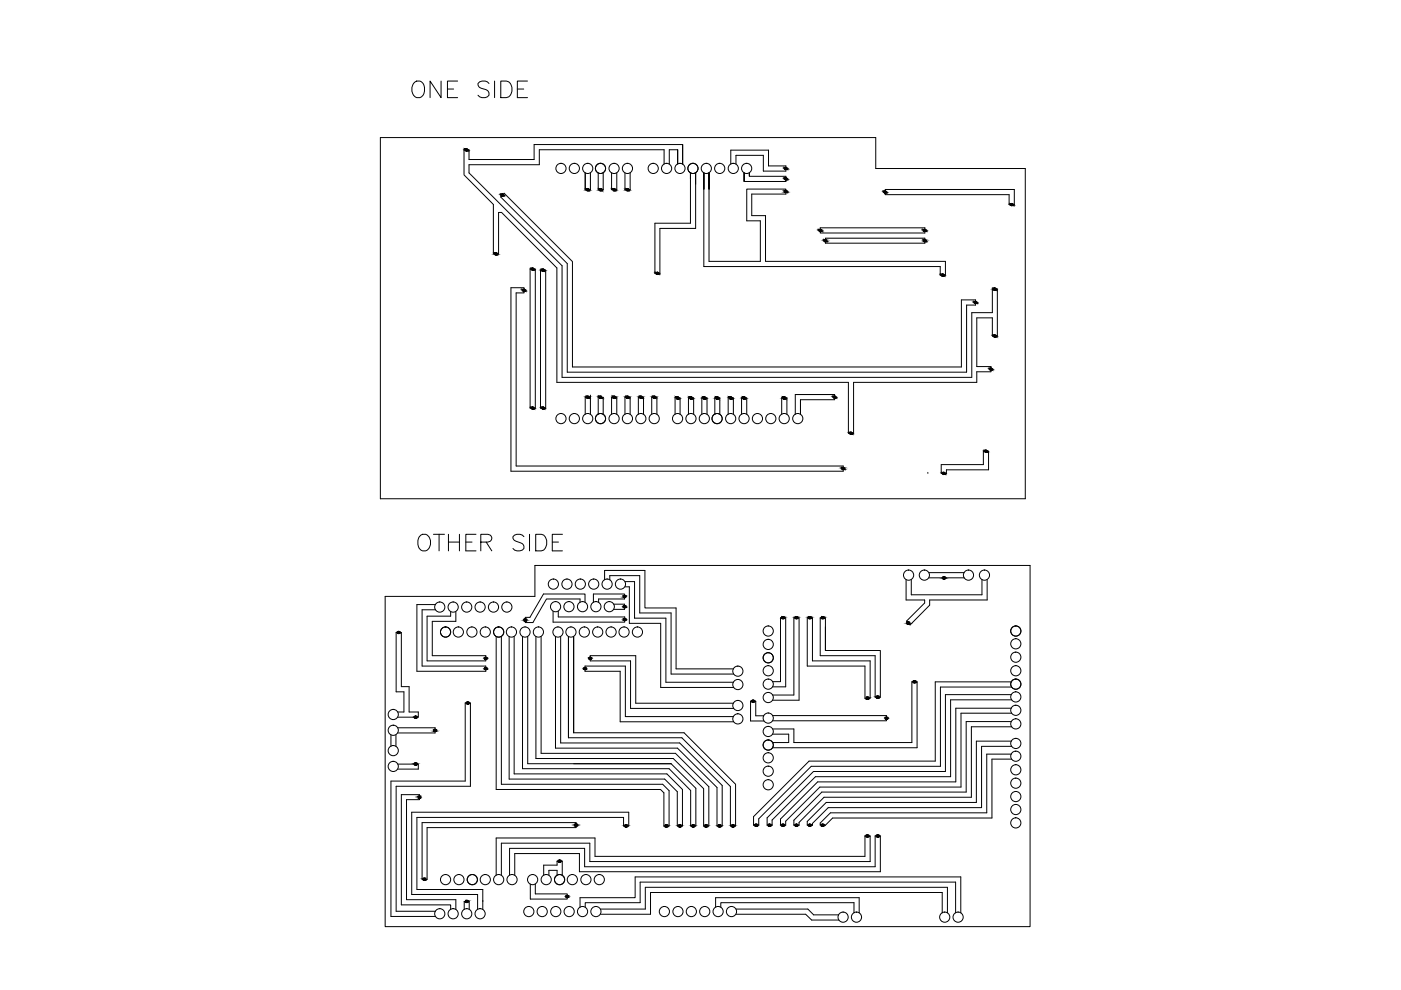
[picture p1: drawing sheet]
<svg xmlns="http://www.w3.org/2000/svg" width="297mm" height="210mm" viewBox="0 0 297 210" stroke-linecap="round" stroke-linejoin="round" font-family="sans-serif">
<!-- layer: 0 -->
<g fill="none" stroke="#000" stroke-width=".21">
<path d="M87.7 17.7a1.28 1.28 0 0 1 1.5-.5 1.28 1.28 0 0 1 .8 1.3 1.58 1.58 0 0 1-1.7 2.2 2.03 2.03 0 0 1-.6-3zM93.5 17.2v3.5l-2.3-3.5v3.5M94.9 18.9h1.3M97 17.2h-2.1v3.5h2.1M103.7 17.7a1.5 1.5 0 0 0-2.4 0 .91 .91 0 0 0 .7 1l1 .3a.86 .86 0 0 1 .7 .9 .86 .86 0 0 1-.8 .8l-1.2-.2-.4-.3M104.9 17.2v3.5M106.2 17.2h1.2a1.87 1.87 0 0 1 1.2 1.7 1.87 1.87 0 0 1-1.2 1.8h-1.2zM109.7 18.9h1.3M111.8 17.2h-2.1v3.5h2.1M80.6 29.2h105.1v6.5h31.7v70h-136.8zM124.1 36.7v3.5h1.1v-3.5M126.8 36.7v3.5h1.1v-3.5"/>
<path d="M129.7 36.7v3.5h1.1v-3.5M132.5 36.7v3.5h1.1v-3.5M140.8 34.8v-3h-26.5v3.1h-14.9v1.8l19.8 19.6v23.7h86.8v-13.7h4.4v-5h1.1v9.9h-1.1v-3.8h-3.3v10.3h3v1.1h-3v2.3h-26.1v10.8h-1.1v-10.8h-61.8v-24.3l-11.8-11.8h-.6v8.8h-1.1v-10.5l-6.2-6.2v-5.3h1v2h13.8v-3.2h31.5v4.2M141.9 34.8v-3h1.8v3M146.4 36.7v10.6h-7.5v10.7h1v-9.6h7.6v-11.7M149.2 36.7v19.8h50.1v1.8h1.1v-2.9h-38.1v-9.7h-2.9v-4.6h7.2v-1h-8.3v6.7h2.9v8.6h-10.9v-18.7M150.3 36.7v3.4v-3.4M154.9 34.8v-3h8v3.4h3.7v1.1h-4.8v-3.4h-5.8v1.9M157.8 38.4v-1.7v1.8M157.8 36.7v1.8M158.9 37.4v-.7v.7h7.7v1.1h-8.8M106.1 41.7l.8-.7 14.5 14.5v22.3h82.4v-14.2h3v1.1h-1.9v14.2h-84.6v-23z"/>
<path d="M112.4 57.1h1.1v29.4h-1.1zM114.6 57.3h1.1v29.2h-1.1zM173.9 48.3h22.2v1.1h-22.2zM175 50.5h21.1v1.1h-21.1zM187.7 40.2h27.4v3.2h-1.1v-2.1h-26.3zM108.3 61h2.8v1.1h-1.7v36.7h69.4v1.1h-70.5zM125.2 83.8v.4h-1.1v3.6M125.2 84.2v3.6M126.8 83.9v3.9M126.8 84.2h1.1v3.6M129.7 87.8v-3.6h1.1v3.6M132.5 87.8v-3.6h1.1v3.6"/>
<path d="M135.3 87.8v-3.6h1.1v3.6M138.2 87.8v-3.6h1.1v3.6M143.1 87.8v-3.4h1.1v3.4M146 87.8v-3.4h1.1v3.4M148.8 87.8v-3.4h1.1v3.4M151.6 87.8v-3.4h1v3.4M154.4 87.8v-3.4h1.1v3.4M157.2 87.8v-3.4h1.1v3.4M165.7 87.8v-3.4h1.1v3.4M168.6 87.8v-4.1h8.4v1.1h-7.3v3M199.6 98.5h8.9v-2.8h1.1v3.9h-8.9v.8h-1.1zM88.9 113.8a1.31 1.31 0 0 1 1.5-.5 1.31 1.31 0 0 1 .9 1.3 1.64 1.64 0 0 1-1.7 2.2 2.03 2.03 0 0 1-.7-3z"/>
<path d="M91.9 113.3h2.3M93.1 113.3v3.5M95.1 113.3v3.5M95.1 114.9h2.3M97.4 113.3v3.5M98.8 114.9h1.3M100.9 113.3h-2.1v3.5h2.1M101.9 114.9h1.5l.5-.1a.79 .79 0 0 0 0-1.3l-.5-.2h-1.5v3.5M103.1 114.9l1.2 1.9M111.1 113.8a1.52 1.52 0 0 0-2.3 0 .9 .9 0 0 0 .6 1l1 .3a.87 .87 0 0 1 .7 .7 .87 .87 0 0 1-.4 .8 1.59 1.59 0 0 1-1.9-.3M112.3 113.3v3.5M113.6 113.3h1.2a1.94 1.94 0 0 1 .8 3l-.3 .3-.5 .2h-1.2z"/>
<path d="M117.1 114.9h1.3M119.3 113.3h-2.2v3.5h2.2M196.7 100.4h.1M81.7 126.4h31.7v-6.5h105v76.6h-136.7zM92.3 128.2h-3.9v14.1h14.6v-1.1h-13.5v-11.9h2.8M95.5 129.7v.9h-4.9v9.5h12.4v-1.1h-11.3v-7.3h4.9v-2M105.2 135v32.4h34.8l.8 .7v7h1.1v-7.5l-1.4-1.3h-34.2v-31.3M108 135v30.2h32.9l2.7 2.7v7.2h1.1v-7.7l-3.3-3.3h-32.4v-29.1M110.8 135v28h31.1l4.5 4.6v7.5h1.1v-8l-5.2-5.2h-30.4v-26.9M113.6 135v25.8h29.1l6.5 6.4v7.9h1.1v-8.3l-7.1-7.1h-28.5v-24.7M117.3 129.6v2.3h15.2v-1.1h-14.1v-1.2M117.8 135v23.6h25.8l8.4 8.4v8.1h1.1v-8.6l-9-9h-25.2v-22.5"/>
<path d="M120.5 135v21.4h24.1l10.3 10.4v8.3h1.1v-8.8l-11-10.9h-23.4v-20.4M123 127.7v-.7h-7.1l-2.9 5h-1.6v-1.1h1l2.8-5h8.8v1.8M125.8 127.7v-1.8h6.6v1.1h-5.5v.7M128.2 122.9v-2h8.5v8h6.6v12.9h12.2M129.3 122.9v-.9h6.3v8h6.7v12.9h13.2M130.1 128.1h2.3v1.1h-2.3M132.5 123.3h2v7.8h6.7v13.6h14.3M132.5 124.4h.9v7.8h6.7v13.6h15.4M171.2 131h1.1v9.1h12.2v7.9h-1.1v-6.8h-12.2zM173.9 131h1.1v6.9h11.6v9.9h-1.1v-8.8h-11.6zM192.1 122.9v4.3h3.9v.6l-3.8 3.9 .8 .8 4.1-4.2v-1.1h12.2v-4.3M193.2 122.9v3.2h15v-3.2"/>
<path d="M197 122.5h7.4M197 121.4h7.4M82.9 155.8v2.4M83.9 155.8v2.4M84.4 151h1.2v-4.3h-1.6v-12.6h1.1v11.5h1.6v5.4h2v1.1h-4.3M84.4 154.3h7.8v1.1h-7.8M155.5 149.1h-20.7v-10.1h-9.7v1.1h8.6v10.1h21.8M155.5 151.9h-22.9v-10.7h-8.6v1.1h7.5v10.7h24M161.9 151.8h-1.7v-3.1h-1.1v4.2h2.9M163.8 151.7h24.2v1.1h-24.2M163.8 144.5h1.7v-13.5h1.1v14.6h-2.8M163.8 154.6h4.5v2.8h25v-12.8h1.1v13.9h-30.6"/>
<path d="M163.8 147.4h4.5v-16.4h1.1v17.5h-5.6M163.8 155.7h3.4v1.7h-3.4M214.4 159.9h-5.2v12.4h-33.1l-2.2 2.2v.5h1.1l1.5-1.6h33.8v-12.4h4.2M214.4 147.3h-14v16.3h-27.9l-9.9 9.8v1.6h1.1v-1.1l9.2-9.2h28.6v-16.3h13M214.4 144.6h-16.1v16.8h-26.8l-11.7 11.7v1.9h1.1v-1.4l11.1-11.1h27.4v-16.8h15.1M214.4 150.2h-11.8v15.6h-29.2l-7.9 7.9v1.3h1.1v-.9l7.2-7.2h30v-15.7h10.7M214.4 153h-9.5v14.9h-30.7l-5.9 6v1.1h1.1v-.6l5.3-5.4h31.3v-14.9h8.5M214.4 157.1h-7.4v13h-31.8l-4 4.1v.8h1.1v-.4l3.3-3.4h32.5v-13h6.4M84.4 162h4.3v1.1h-4.3M89.5 174.4h32.6v1.1h-31.5v10.9h-1.1zM92.3 193.2h-8.3v-26.5h15.7v-17.6h-1.1v16.5h-15.7v28.7h9.4M95.5 192.8v-.9h-10.4v-23.4h3.8v1h-2.7v21.3h10.4v2"/>
<path d="M98.4 192.8v-1.7h1.1v1.7M101.3 192.8v-3.1h-14v-17.5h46v2.9h-1.1v-1.8h-43.8v15.3h14v4.2M102.4 191.1h.1M105.2 185.5v-7.8h21v3.9h57.2v-4.4h1.1v5.5h-59.4v-3.9h-18.8v6.7M108 185.5v-5.6h16v3.9h61.5v-6.6h1.1v7.6h-63.7v-3.8h-13.8v4.5M112.4 187.5v3.1h7.9v-1.1h-6.8v-2M115.3 185.5v-2.1h2.8v-.8h1.1v2.9M116.4 185.5v-1h1.7v1M123 192.4v-2.1h11.7v-4.4h69v7.6M124.1 192.4v-1h11.6v-4.4h66.9v6.5M127.3 192.7h9.5v-4.6h64.1v5.4M151.7 192.4v-2.1h30.5v3.2"/>
<path d="M152.8 192.4v-1h28.3v2.1M156.1 192.7h15.2l1.2 1.3h5.3M156.1 193.8h14.7l1.3 1.3h5.7M199.8 193.5v-4.3h-61.9v4.6h-10.6"/>
<circle cx="98.9" cy="31.8" r=".23"/>
<circle cx="118.9" cy="35.7" r="1.08"/>
<circle cx="121.8" cy="35.7" r="1.08"/>
<circle cx="124.6" cy="35.7" r="1.08"/>
<circle cx="127.3" cy="35.7" r="1.08"/>
<circle cx="130.2" cy="35.7" r="1.08"/>
<circle cx="133" cy="35.7" r="1.08"/>
<circle cx="138.5" cy="35.7" r="1.08"/>
<circle cx="141.3" cy="35.7" r="1.08"/>
<circle cx="144.2" cy="35.7" r="1.08"/>
<circle cx="146.9" cy="35.7" r="1.08"/>
<circle cx="149.8" cy="35.7" r="1.08"/>
<circle cx="152.6" cy="35.7" r="1.08"/>
<circle cx="155.5" cy="35.7" r="1.08"/>
<circle cx="158.3" cy="35.7" r="1.08"/>
<circle cx="166.6" cy="37.9" r=".23"/>
<circle cx="166.6" cy="35.7" r=".23"/>
<circle cx="105.1" cy="53.8" r=".23"/>
<circle cx="106.5" cy="41.3" r=".23"/>
<circle cx="112.9" cy="57" r=".23"/>
<circle cx="115.1" cy="57.3" r=".23"/>
<circle cx="124.6" cy="40.2" r=".23"/>
<circle cx="127.3" cy="40.2" r=".23"/>
<circle cx="130.2" cy="40.2" r=".23"/>
<circle cx="133" cy="40.2" r=".23"/>
<circle cx="139.4" cy="57.9" r=".23"/>
<circle cx="166.6" cy="40.6" r=".23"/>
<circle cx="173.9" cy="48.8" r=".23"/>
<circle cx="175" cy="51" r=".23"/>
<circle cx="187.6" cy="40.7" r=".23"/>
<circle cx="196.1" cy="51" r=".23"/>
<circle cx="196.1" cy="48.8" r=".23"/>
<circle cx="199.9" cy="58.3" r=".23"/>
<circle cx="214.5" cy="43.4" r=".23"/>
<circle cx="111.1" cy="61.5" r=".23"/>
<circle cx="206.8" cy="64.1" r=".23"/>
<circle cx="210.1" cy="78.3" r=".23"/>
<circle cx="210.9" cy="71.2" r=".23"/>
<circle cx="210.9" cy="61.3" r=".23"/>
<circle cx="112.9" cy="86.5" r=".23"/>
<circle cx="115.1" cy="86.5" r=".23"/>
<circle cx="118.9" cy="88.8" r="1.08"/>
<circle cx="121.8" cy="88.8" r="1.08"/>
<circle cx="124.6" cy="88.8" r="1.08"/>
<circle cx="124.6" cy="84.2" r=".23"/>
<circle cx="127.3" cy="88.8" r="1.08"/>
<circle cx="127.3" cy="84.2" r=".23"/>
<circle cx="130.2" cy="88.8" r="1.08"/>
<circle cx="130.2" cy="84.2" r=".23"/>
<circle cx="133" cy="88.8" r="1.08"/>
<circle cx="133" cy="84.2" r=".23"/>
<circle cx="135.9" cy="88.8" r="1.08"/>
<circle cx="135.9" cy="84.2" r=".23"/>
<circle cx="138.7" cy="88.8" r="1.08"/>
<circle cx="138.7" cy="84.2" r=".23"/>
<circle cx="143.7" cy="88.8" r="1.08"/>
<circle cx="143.7" cy="84.3" r=".23"/>
<circle cx="146.5" cy="88.8" r="1.08"/>
<circle cx="146.5" cy="84.3" r=".23"/>
<circle cx="149.3" cy="88.8" r="1.08"/>
<circle cx="149.3" cy="84.3" r=".23"/>
<circle cx="152" cy="88.8" r="1.08"/>
<circle cx="152" cy="84.3" r=".23"/>
<circle cx="154.9" cy="88.8" r="1.08"/>
<circle cx="154.9" cy="84.3" r=".23"/>
<circle cx="157.8" cy="88.8" r="1.08"/>
<circle cx="157.8" cy="84.3" r=".23"/>
<circle cx="160.6" cy="88.8" r="1.08"/>
<circle cx="163.4" cy="88.8" r="1.08"/>
<circle cx="166.3" cy="88.8" r="1.08"/>
<circle cx="166.3" cy="84.3" r=".23"/>
<circle cx="169.1" cy="88.8" r="1.08"/>
<circle cx="176.9" cy="84.2" r=".23"/>
<circle cx="178.8" cy="99.3" r=".23"/>
<circle cx="180.4" cy="91.8" r=".23"/>
<circle cx="209" cy="95.7" r=".23"/>
<circle cx="200.1" cy="100.4" r=".23"/>
<circle cx="84.5" cy="134.1" r=".23"/>
<circle cx="93.2" cy="128.7" r="1.08"/>
<circle cx="94.5" cy="134" r="1.08"/>
<circle cx="96.1" cy="128.7" r="1.08"/>
<circle cx="97.2" cy="134" r="1.08"/>
<circle cx="99" cy="128.7" r="1.08"/>
<circle cx="100.1" cy="134" r="1.08"/>
<circle cx="101.8" cy="128.7" r="1.08"/>
<circle cx="102.9" cy="134" r="1.08"/>
<circle cx="103" cy="139.6" r=".23"/>
<circle cx="104.6" cy="128.7" r="1.08"/>
<circle cx="105.7" cy="134" r="1.08"/>
<circle cx="107.5" cy="128.7" r="1.08"/>
<circle cx="108.4" cy="134" r="1.08"/>
<circle cx="111.3" cy="134" r="1.08"/>
<circle cx="111.4" cy="131.4" r=".23"/>
<circle cx="114.2" cy="134" r="1.08"/>
<circle cx="117.3" cy="123.8" r="1.08"/>
<circle cx="117.8" cy="128.6" r="1.08"/>
<circle cx="118.3" cy="134" r="1.08"/>
<circle cx="120.2" cy="123.8" r="1.08"/>
<circle cx="120.6" cy="128.6" r="1.08"/>
<circle cx="121.1" cy="134" r="1.08"/>
<circle cx="123" cy="123.8" r="1.08"/>
<circle cx="123.5" cy="128.6" r="1.08"/>
<circle cx="123.9" cy="134" r="1.08"/>
<circle cx="125.1" cy="139.6" r=".23"/>
<circle cx="125.9" cy="123.8" r="1.08"/>
<circle cx="126.3" cy="128.6" r="1.08"/>
<circle cx="126.7" cy="134" r="1.08"/>
<circle cx="128.7" cy="123.8" r="1.08"/>
<circle cx="129.2" cy="128.6" r="1.08"/>
<circle cx="129.6" cy="134" r="1.08"/>
<circle cx="131.6" cy="123.8" r="1.08"/>
<circle cx="132.3" cy="134" r="1.08"/>
<circle cx="132.4" cy="126.4" r=".23"/>
<circle cx="132.4" cy="128.6" r=".23"/>
<circle cx="132.4" cy="131.3" r=".23"/>
<circle cx="135.1" cy="134" r="1.08"/>
<circle cx="162.9" cy="133.8" r="1.08"/>
<circle cx="162.9" cy="136.6" r="1.08"/>
<circle cx="162.9" cy="139.5" r="1.08"/>
<circle cx="166" cy="131" r=".23"/>
<circle cx="168.8" cy="131" r=".23"/>
<circle cx="171.7" cy="131" r=".23"/>
<circle cx="174.4" cy="131" r=".23"/>
<circle cx="192.6" cy="132.1" r=".23"/>
<circle cx="192.6" cy="121.9" r="1.08"/>
<circle cx="196" cy="121.9" r="1.08"/>
<circle cx="200.1" cy="122.5" r=".23"/>
<circle cx="205.3" cy="121.9" r="1.08"/>
<circle cx="208.7" cy="121.9" r="1.08"/>
<circle cx="215.4" cy="136.5" r="1.08"/>
<circle cx="215.4" cy="139.3" r="1.08"/>
<circle cx="215.4" cy="133.8" r="1.08"/>
<circle cx="83.4" cy="151.5" r="1.08"/>
<circle cx="83.4" cy="154.8" r="1.08"/>
<circle cx="83.4" cy="159.2" r="1.08"/>
<circle cx="88.1" cy="152" r=".23"/>
<circle cx="92.2" cy="154.8" r=".23"/>
<circle cx="99.2" cy="149" r=".23"/>
<circle cx="103" cy="141.8" r=".23"/>
<circle cx="124" cy="141.8" r=".23"/>
<circle cx="156.4" cy="142.3" r="1.08"/>
<circle cx="156.4" cy="152.4" r="1.08"/>
<circle cx="156.4" cy="149.6" r="1.08"/>
<circle cx="156.4" cy="145.1" r="1.08"/>
<circle cx="159.7" cy="148.7" r=".23"/>
<circle cx="162.9" cy="152.3" r="1.08"/>
<circle cx="162.9" cy="147.9" r="1.08"/>
<circle cx="162.9" cy="145.1" r="1.08"/>
<circle cx="162.9" cy="155.1" r="1.08"/>
<circle cx="162.9" cy="142.2" r="1.08"/>
<circle cx="162.9" cy="158" r="1.08"/>
<circle cx="183.9" cy="148" r=".23"/>
<circle cx="186.1" cy="147.8" r=".23"/>
<circle cx="187.9" cy="152.3" r=".23"/>
<circle cx="193.9" cy="144.5" r=".23"/>
<circle cx="215.4" cy="145.1" r="1.08"/>
<circle cx="215.4" cy="142.2" r="1.08"/>
<circle cx="215.4" cy="157.6" r="1.08"/>
<circle cx="215.4" cy="150.6" r="1.08"/>
<circle cx="215.4" cy="153.5" r="1.08"/>
<circle cx="215.4" cy="147.8" r="1.08"/>
<circle cx="83.4" cy="162.5" r="1.08"/>
<circle cx="88.1" cy="162" r=".23"/>
<circle cx="88.9" cy="169" r=".23"/>
<circle cx="122.1" cy="174.9" r=".23"/>
<circle cx="132.7" cy="175.1" r=".23"/>
<circle cx="141.3" cy="175.1" r=".23"/>
<circle cx="144.1" cy="175.1" r=".23"/>
<circle cx="147" cy="175.1" r=".23"/>
<circle cx="149.7" cy="175.1" r=".23"/>
<circle cx="152.5" cy="175.1" r=".23"/>
<circle cx="155.4" cy="175.1" r=".23"/>
<circle cx="160.3" cy="174.9" r=".23"/>
<circle cx="162.9" cy="166.4" r="1.08"/>
<circle cx="162.9" cy="160.7" r="1.08"/>
<circle cx="162.9" cy="163.5" r="1.08"/>
<circle cx="163.1" cy="174.9" r=".23"/>
<circle cx="166" cy="174.9" r=".23"/>
<circle cx="168.8" cy="174.9" r=".23"/>
<circle cx="171.7" cy="174.9" r=".23"/>
<circle cx="174.4" cy="174.9" r=".23"/>
<circle cx="183.9" cy="177.2" r=".23"/>
<circle cx="186.1" cy="177.2" r=".23"/>
<circle cx="215.4" cy="168.9" r="1.08"/>
<circle cx="215.4" cy="160.3" r="1.08"/>
<circle cx="215.4" cy="171.6" r="1.08"/>
<circle cx="215.4" cy="166.1" r="1.08"/>
<circle cx="215.4" cy="174.5" r="1.08"/>
<circle cx="215.4" cy="163.2" r="1.08"/>
<circle cx="90" cy="186.4" r=".23"/>
<circle cx="93.2" cy="193.7" r="1.08"/>
<circle cx="94.5" cy="186.5" r="1.08"/>
<circle cx="96.1" cy="193.7" r="1.08"/>
<circle cx="97.3" cy="186.5" r="1.08"/>
<circle cx="99" cy="193.7" r="1.08"/>
<circle cx="99" cy="191.1" r=".23"/>
<circle cx="100.1" cy="186.5" r="1.08"/>
<circle cx="101.8" cy="193.7" r="1.08"/>
<circle cx="102.9" cy="186.5" r="1.08"/>
<circle cx="105.7" cy="186.5" r="1.08"/>
<circle cx="108.6" cy="186.5" r="1.08"/>
<circle cx="112.1" cy="193.3" r="1.08"/>
<circle cx="112.9" cy="186.5" r="1.08"/>
<circle cx="115" cy="193.3" r="1.08"/>
<circle cx="115.8" cy="186.5" r="1.08"/>
<circle cx="117.8" cy="193.3" r="1.08"/>
<circle cx="118.6" cy="186.5" r="1.08"/>
<circle cx="118.6" cy="182.6" r=".23"/>
<circle cx="120.2" cy="190.1" r=".23"/>
<circle cx="120.7" cy="193.3" r="1.08"/>
<circle cx="121.3" cy="186.5" r="1.08"/>
<circle cx="123.5" cy="193.3" r="1.08"/>
<circle cx="124.2" cy="186.5" r="1.08"/>
<circle cx="126.3" cy="193.3" r="1.08"/>
<circle cx="127.1" cy="186.5" r="1.08"/>
<circle cx="140.9" cy="193.3" r="1.08"/>
<circle cx="143.7" cy="193.3" r="1.08"/>
<circle cx="146.6" cy="193.3" r="1.08"/>
<circle cx="149.4" cy="193.3" r="1.08"/>
<circle cx="152.3" cy="193.3" r="1.08"/>
<circle cx="155.1" cy="193.3" r="1.08"/>
<circle cx="178.8" cy="194.5" r="1.08"/>
<circle cx="181.6" cy="194.5" r="1.08"/>
<circle cx="200.3" cy="194.5" r="1.08"/>
<circle cx="203.1" cy="194.5" r="1.08"/>
</g>
<g fill="#000" stroke="#000" stroke-width=".21">
<path d="M98.7 31.8l.4 .2zM98.7 31.6l.1 .1zM98.7 31.6h.4zM98.9 31.8h.3zM124.5 40h.3zM127.2 40h.4zM130 40h.4zM132.9 40h.3zM166.4 35.7l.4 .2zM166.4 37.9l.4 .2zM166.5 35.6h.3zM166.6 35.7l.3 .1z"/>
<path d="M166.5 37.8h.3zM166.6 37.9l.3 .1zM104.9 53.8h.3l.1 .2zM105 53.6l.1 .1zM105 53.6h.3zM105.2 53.8h.2v.1zM106.3 41.4l.4 .1zM106.3 41.2v.1zM106.3 41.2h.4zM106.5 41.4h.3zM112.7 57.1l.4 .1zM112.8 56.9l.1 .1z"/>
<path d="M112.8 56.9h.3zM112.9 57.1h.3v.1zM114.9 57.3h.2l.2 .2zM114.9 57.2h.2zM115 57.1h.3zM115.1 57.3h.3v.1zM124.4 40.2h.2l.2 .2zM124.4 40.1h.1zM124.6 40.2h.3l-.1 .1zM127.1 40.2l.5 .2zM127.2 40l.1 .1zM127.3 40.2h.3v.1z"/>
<path d="M130 40.2h.2l.2 .2zM130 40l.1 .1zM130.2 40.2h.3l-.1 .1zM132.8 40.2h.3l.1 .2zM132.8 40.1h.2zM133.1 40.2h.2v.1zM139.1 58l.5 .1zM139.2 57.8l.1 .1zM139.2 57.8h.4zM139.4 58h.2zM166.4 40.6h.2l.2 .2zM166.5 40.4v.1h-.1z"/>
<path d="M166.5 40.4h.3zM166.6 40.6h.3l-.1 .1zM173.7 48.9l.4 .1zM173.7 48.7l.1 .1zM173.7 48.7h.4zM173.9 48.9h.3zM174.8 51.1l.4 .1zM174.8 50.8l.1 .1zM174.8 50.8h.4zM175 51.1h.3zM187.4 40.7l.4 .2zM187.5 40.6h.1z"/>
<path d="M187.5 40.6h.3zM187.7 40.7l.2 .1zM195.8 48.9l.5 .1zM195.8 51.1l.5 .1zM195.9 48.7l.1 .1zM195.9 50.8l.1 .1zM195.9 48.7h.4zM196.1 48.9h.2zM195.9 50.8h.4zM196.1 51.1h.2zM199.6 58.3l.5 .2zM199.7 58.2l.1 .1z"/>
<path d="M199.7 58.2h.4zM199.9 58.3h.3zM214.2 43.4l.5 .2zM214.3 43.3h.1zM214.3 43.2h.4zM214.5 43.4l.3 .1zM110.9 61.6l.4 .1zM110.9 61.4l.1 .1zM110.9 61.4h.4zM111.1 61.6h.2zM206.6 64.1l.4 .2zM206.7 64l-.1 .1z"/>
<path d="M206.7 64h.3zM206.8 64.1h.3zM209.8 78.3l.5 .1zM209.9 78.1l.1 .1zM209.9 78.1h.4zM210.1 78.3l.3 .1zM210.7 61.3l.4 .2zM210.7 71.2l.4 .2zM210.7 61.1l.1 .1zM210.7 71.1l.1 .1zM210.7 61.1h.4zM210.9 61.3h.3v.1z"/>
<path d="M210.7 71.1h.4zM210.9 71.2l.3 .1zM112.7 86.5l.4 .2zM112.8 86.4h.1zM112.8 86.4h.3zM112.9 86.5l.3 .1zM114.9 86.5l.4 .2zM114.9 86.4h.2zM115 86.4h.3zM115.1 86.5h.3zM124.4 84.2l.4 .2zM124.5 84v.1h-.1z"/>
<path d="M124.5 84h.3zM124.6 84.2h.3zM127.1 84.2l.5 .2zM127.2 84l.1 .1zM127.2 84h.4zM127.3 84.2l.3 .1zM130 84.2l.4 .2zM130 84l.1 .1zM130 84h.4zM130.2 84.2h.3zM132.8 84.2l.4 .2zM132.8 84.1h.2z"/>
<path d="M132.9 84h.3zM133.1 84.2h.2zM135.6 84.2l.5 .2zM135.7 84l.1 .1zM135.7 84h.4zM135.9 84.2l.2 .1zM138.5 84.2l.4 .2zM138.6 84v.1zM138.6 84h.3zM138.7 84.2l.3 .1zM143.4 84.4h.3l.1 .2zM143.5 84.2l.1 .1z"/>
<path d="M143.5 84.2h.3zM143.7 84.4h.2v.1zM146.3 84.4h.2l.2 .2zM146.3 84.2l.1 .1zM146.3 84.2h.4zM146.5 84.4h.3l-.1 .1zM149.1 84.4h.3l.1 .2zM149.1 84.3h.2zM149.2 84.2h.3zM149.4 84.4h.2v.1zM151.8 84.4l.5 .2zM151.9 84.2l.1 .1z"/>
<path d="M151.9 84.2h.4zM152.1 84.4h.2v.1zM154.7 84.4h.2l.2 .2zM154.7 84.2l.1 .1zM154.7 84.2h.4zM154.9 84.4h.3v.1zM157.5 84.4h.3l.1 .2zM157.5 84.3h.2zM157.6 84.2h.3zM157.8 84.4h.2v.1zM166 84.4l.5 .2zM166.1 84.2l.1 .1z"/>
<path d="M166.1 84.2h.4zM166.3 84.4h.2v.1zM176.7 84.2l.4 .2zM176.7 84.1h.1zM176.8 84h.3zM177 84.2h.2zM178.5 99.4l.4 .1zM178.6 99.1l.1 .1zM178.6 99.1h.3zM178.8 99.4h.2zM180.2 91.9l.4 .1zM180.2 91.8h.1z"/>
<path d="M180.3 91.7h.3zM180.4 91.9h.3zM208.8 95.7l.4 .1zM208.9 95.5l.1 .1zM208.9 95.5h.3zM209 95.7l.3 .1zM199.9 100.4l.4 .1zM199.9 100.3h.1zM199.9 100.2h.4zM200.1 100.4h.3v.1zM84.3 134.1h.2zM84.4 133.9h.3z"/>
<path d="M84.5 134.1h.3l-.1 .2zM84.7 133.9l.1 .1zM102.7 139.6h.3l-.1 .1zM102.8 139.4h.4zM103 139.6h.3l-.1 .1zM103.1 139.5h.1zM111.1 131.4h.3l-.1 .2zM111.2 131.3h.3zM111.4 131.4h.2l-.1 .3zM111.5 131.3l.1 .1zM124.9 139.6h.2v.1zM125 139.4h.3z"/>
<path d="M125.1 139.6h.3l-.1 .1zM125.2 139.5h.2zM132.2 126.4h.2l-.1 .2zM132.2 128.7h.2zM132.2 131.4h.3zM132.2 126.3h.4zM132.4 126.4h.3l-.1 .3zM132.2 128.5h.4zM132.4 128.7h.3l-.1 .1zM132.2 131.2h.4zM132.5 131.4h.2l-.1 .1zM132.5 126.4h.2z"/>
<path d="M132.5 128.6h.2zM132.5 131.3h.2zM165.8 131h.2zM165.8 130.8h.4zM166 131h.3l-.1 .1zM166.1 130.9h.1zM168.6 131h.3zM168.7 130.8h.3zM168.9 131h.2l-.1 .1zM169 130.9h.1zM171.5 131h.2zM171.5 130.8h.4z"/>
<path d="M171.7 131h.3l-.1 .1zM171.8 130.9h.2zM174.2 131h.3zM174.2 130.8h.4zM174.5 131h.2l-.1 .1zM174.6 130.8l-.1 .1zM192.3 132.1h.3l-.2 .1zM192.4 131.9h.3zM192.6 132.1h.2l-.1 .2zM192.7 131.9v.1zM199.9 122.5h.3l-.1 .1zM200 122.3h.3z"/>
<path d="M200.2 122.5h.2l-.1 .2zM200.2 122.4h.2zM87.9 152.1h.2zM88 151.9h.3zM88.1 152.1h.3l-.1 .1zM88.2 152h.2zM92 154.9h.2l-.1 .1zM92.1 154.7h.3zM92.2 154.9h.3l-.1 .2zM92.3 154.8h.2zM98.9 149.1h.3zM99 148.9h.4z"/>
<path d="M99.2 149.1h.2v.1zM99.4 148.9l-.1 .1zM102.7 141.8h.3zM102.8 141.6h.4zM103 141.8h.3l-.1 .1zM103.1 141.7h.1zM123.8 141.8h.2zM123.9 141.6h.3zM124 141.8h.3l-.1 .1zM124.2 141.6l.1 .1zM159.4 148.7h.3l-.1 .1zM159.5 148.5h.4z"/>
<path d="M159.7 148.7h.2v.1zM159.8 148.6h.1zM183.7 148h.2zM183.7 147.8h.4zM183.9 148h.3l-.1 .2zM184 147.9h.2zM185.8 147.8h.3zM185.9 147.6h.4zM186.1 147.8h.3l-.1 .2zM186.2 147.7h.2zM187.7 152.3h.3l-.1 .1zM187.8 152.1h.3z"/>
<path d="M188 152.3h.2l-.1 .1zM188 152.2h.2zM193.6 144.6h.3zM193.7 144.4h.4zM193.9 144.6h.2v.1zM194 144.5h.1zM87.9 162h.2zM88 161.8h.3zM88.1 162h.3l-.1 .2zM88.2 161.9h.2zM88.7 169h.2v.1zM88.8 168.8h.4z"/>
<path d="M88.9 169h.3v.2zM89.1 168.9h.1zM121.9 174.9h.2l-.1 .1zM122 174.8h.3zM122.1 174.9h.3l-.1 .2zM122.2 174.8h.1zM132.5 175.1h.3zM132.6 174.9h.3zM132.8 175.1h.2l-.1 .2zM132.8 175h.2zM141.1 175.1h.2zM141.1 174.9h.4z"/>
<path d="M141.3 175.1h.3l-.1 .2zM141.5 174.9l-.1 .1zM143.9 175.1h.2zM144 174.9h.3zM144.1 175.1h.3l-.1 .2zM144.2 175h.2zM146.7 175.1h.3zM146.8 174.9h.4zM147 175.1h.2v.2zM147.2 174.9v.1h-.1zM149.5 175.1h.2zM149.5 174.9h.4z"/>
<path d="M149.7 175.1h.3l-.1 .2zM149.8 175h.1zM152.3 175.1h.3zM152.4 174.9h.3zM152.6 175.1h.2l-.1 .2zM152.7 174.9v.1zM155.2 175.1h.2zM155.2 174.9h.4zM155.4 175.1h.3l-.1 .2zM155.5 175h.2zM160.1 175h.2zM160.1 174.8h.4z"/>
<path d="M160.3 175h.3l-.1 .1zM160.4 174.9h.2zM162.9 175h.3zM163 174.8h.4zM163.2 175h.2v.1zM163.3 174.9h.1zM165.8 175h.2zM165.8 174.8h.4zM166 175h.3l-.1 .1zM166.1 174.9h.1zM168.6 175h.3zM168.7 174.8h.3z"/>
<path d="M168.9 175h.2l-.1 .1zM169 174.9h.1zM171.5 175h.2zM171.5 174.8h.4zM171.7 175h.3l-.1 .1zM171.8 174.9h.2zM174.2 175h.3zM174.2 174.8h.4zM174.5 175h.2l-.1 .1zM174.6 174.8l-.1 .1zM183.7 177.2h.2zM183.7 177.1h.4z"/>
<path d="M183.9 177.2h.3l-.1 .2zM184 177.2h.2zM185.8 177.2h.3zM185.9 177.1h.4zM186.1 177.2h.3l-.1 .2zM186.2 177.2h.2zM89.7 186.4h.3zM89.8 186.2h.4zM90 186.4h.3l-.1 .2zM90.1 186.3h.2zM98.7 191.1h.3zM98.8 190.9h.3z"/>
<path d="M99 191.1h.2l-.1 .2zM99.1 191h.1zM118.4 182.6h.3l-.1 .1zM118.5 182.4h.3zM118.7 182.6h.2l-.1 .2zM118.7 182.5h.2zM120 190.1h.3zM120.1 189.9h.4zM120.3 190.1h.2v.1zM120.4 190h.1z"/>
<path d="M98.7 31.7l.2 .1zM98.7 31.7l.2 .1z"/>
<path d="M98.7 31.8v.2h.4zM98.7 32h.4z"/>
<path d="M98.7 31.6l.5 .2zM98.7 31.6h.4l.1 .2z"/>
<path d="M98.9 31.8l.2 .1zM99 31.9h.1z"/>
<path d="M166.4 35.6l.2 .1zM166.4 35.6l.2 .1z"/>
<path d="M166.4 35.7l.1 .2h.3zM166.5 35.9h.3z"/>
<path d="M166.4 37.8l.2 .1zM166.4 37.8l.2 .1z"/>
<path d="M166.4 37.9l.1 .2h.3zM166.5 38.1h.3z"/>
<path d="M166.5 35.6l.4 .1zM166.5 35.6h.3l.1 .1z"/>
<path d="M166.6 35.7l.3 .1zM166.8 35.8h.1z"/>
<path d="M166.5 37.8l.4 .1zM166.5 37.8h.3l.1 .1z"/>
<path d="M166.6 37.9l.3 .1zM166.8 38h.1z"/>
<path d="M104.9 53.7l.3 .1zM104.9 53.7l.3 .1z"/>
<path d="M104.9 53.8l.1 .2h.3zM105 54h.3z"/>
<path d="M105 53.6l.4 .2zM105 53.6h.3l.1 .2z"/>
<path d="M105.2 53.8l.2 .1zM105.3 53.9h.1z"/>
<path d="M106.3 41.3l.2 .1zM106.3 41.3l.2 .1z"/>
<path d="M106.3 41.4v.1h.4zM106.3 41.5h.4z"/>
<path d="M106.3 41.2l.5 .2zM106.3 41.2h.4l.1 .2z"/>
<path d="M106.5 41.4h.2zM106.6 41.4h.1z"/>
<path d="M112.7 57l.2 .1zM112.7 57l.2 .1z"/>
<path d="M112.7 57.1l.1 .1h.3zM112.8 57.2h.3z"/>
<path d="M112.8 56.9l.4 .2zM112.8 56.9h.3l.1 .2z"/>
<path d="M112.9 57.1l.3 .1zM113 57.2h.2z"/>
<path d="M114.9 57.2l.2 .1zM114.9 57.2l.2 .1z"/>
<path d="M114.9 57.3l.1 .2h.3zM115 57.5h.3z"/>
<path d="M115 57.1l.4 .2zM115 57.1h.3l.1 .2z"/>
<path d="M115.1 57.3l.3 .1zM115.2 57.4h.2z"/>
<path d="M124.4 40.1l.2 .1zM124.4 40.1l.2 .1z"/>
<path d="M124.4 40.2l.1 .2h.3zM124.5 40.4h.3z"/>
<path d="M124.5 40l.4 .2zM124.5 40h.3l.1 .2z"/>
<path d="M124.6 40.2l.2 .1zM124.7 40.3h.1z"/>
<path d="M127.1 40.1l.2 .1zM127.1 40.1l.2 .1z"/>
<path d="M127.1 40.2l.1 .2h.4zM127.2 40.4h.4z"/>
<path d="M127.2 40l.4 .2zM127.2 40h.4v.2z"/>
<path d="M127.3 40.2l.3 .1zM127.5 40.3h.1z"/>
<path d="M130 40.1l.2 .1zM130 40.1l.2 .1z"/>
<path d="M130 40.2v.2h.4zM130 40.4h.4z"/>
<path d="M130 40l.5 .2zM130 40h.4l.1 .2z"/>
<path d="M130.2 40.2l.2 .1zM130.3 40.3h.1z"/>
<path d="M132.8 40.1l.3 .1zM132.8 40.1l.3 .1z"/>
<path d="M132.8 40.2l.1 .2h.3zM132.9 40.4h.3z"/>
<path d="M132.9 40l.4 .2zM132.9 40h.3l.1 .2z"/>
<path d="M133.1 40.2l.2 .1zM133.1 40.3h.2z"/>
<path d="M139.1 57.9l.3 .1zM139.1 57.9l.3 .1z"/>
<path d="M139.1 58l.1 .1h.4zM139.2 58.1h.4z"/>
<path d="M139.2 57.8l.4 .2zM139.2 57.8h.4v.2z"/>
<path d="M139.4 58h.2zM139.5 58h.1z"/>
<path d="M166.4 40.5l.2 .1zM166.4 40.5l.2 .1z"/>
<path d="M166.4 40.6l.1 .2h.3zM166.5 40.8h.3z"/>
<path d="M166.5 40.4l.4 .2zM166.5 40.4h.3l.1 .2z"/>
<path d="M166.6 40.6l.2 .1zM166.7 40.7h.1z"/>
<path d="M173.7 48.8l.2 .1zM173.7 48.8l.2 .1z"/>
<path d="M173.7 48.9v.1h.4zM173.7 49h.4z"/>
<path d="M173.7 48.7l.5 .2zM173.7 48.7h.4l.1 .2z"/>
<path d="M173.9 48.9h.3zM174 48.9h.2z"/>
<path d="M174.8 50.9v.2h.2zM174.8 50.9l.2 .2z"/>
<path d="M174.8 51.1v.1h.4zM174.8 51.2h.4z"/>
<path d="M174.8 50.8l.2 .3h.3zM174.8 50.8h.4l.1 .3z"/>
<path d="M175 51.1h.3zM175.1 51.1h.2z"/>
<path d="M187.5 40.6l.2 .1zM187.5 40.6l.2 .1z"/>
<path d="M187.4 40.7l.1 .2h.3zM187.5 40.9h.3z"/>
<path d="M187.5 40.6l.4 .1zM187.5 40.6h.3l.1 .1z"/>
<path d="M187.7 40.7l.2 .1zM187.8 40.8h.1z"/>
<path d="M195.8 48.8l.3 .1zM195.8 48.8l.3 .1z"/>
<path d="M195.8 48.9l.1 .1h.4zM195.9 49h.4z"/>
<path d="M195.8 50.9v.2h.3zM195.8 50.9l.3 .2z"/>
<path d="M195.8 51.1l.1 .1h.4zM195.9 51.2h.4z"/>
<path d="M195.9 48.7l.4 .2zM195.9 48.7h.4v.2z"/>
<path d="M196.1 48.9h.2zM196.2 48.9h.1z"/>
<path d="M195.9 50.8l.4 .3zM195.9 50.8h.4v.3z"/>
<path d="M196.1 51.1h.2zM196.2 51.1h.1z"/>
<path d="M199.6 58.3h.3zM199.6 58.3h.3z"/>
<path d="M199.6 58.3l.1 .2h.4zM199.7 58.5h.4z"/>
<path d="M199.7 58.2l.5 .1zM199.7 58.2h.4l.1 .1z"/>
<path d="M199.9 58.3l.2 .1zM200 58.4h.1z"/>
<path d="M214.3 43.3l-.1 .1h.3zM214.3 43.3l.2 .1z"/>
<path d="M214.2 43.4l.1 .2h.4zM214.3 43.6h.4z"/>
<path d="M214.3 43.2l.5 .2zM214.3 43.2h.4l.1 .2z"/>
<path d="M214.5 43.4l.3 .1zM214.6 43.5h.2z"/>
<path d="M110.9 61.5l.2 .1zM110.9 61.5l.2 .1z"/>
<path d="M110.9 61.6v.1h.4zM110.9 61.7h.4z"/>
<path d="M110.9 61.4l.4 .2zM110.9 61.4h.4v.2z"/>
<path d="M111.1 61.6h.2zM111.2 61.6h.1z"/>
<path d="M206.6 64.1h.2zM206.6 64.1h.2z"/>
<path d="M206.6 64.1l.1 .2h.3zM206.7 64.3h.3z"/>
<path d="M206.7 64l.4 .1zM206.7 64h.3l.1 .1z"/>
<path d="M206.8 64.1l.3 .1zM206.9 64.2h.2z"/>
<path d="M209.9 78.2l.2 .1zM209.9 78.2l.2 .1z"/>
<path d="M209.8 78.3l.1 .1h.4zM209.9 78.4h.4z"/>
<path d="M209.9 78.1l.5 .2zM209.9 78.1h.4l.1 .2z"/>
<path d="M210.1 78.3l.3 .1zM210.2 78.4h.2z"/>
<path d="M210.7 61.2l.2 .1zM210.7 61.2l.2 .1z"/>
<path d="M210.7 61.3v.2h.4zM210.7 61.5h.4z"/>
<path d="M210.7 71.2h.2zM210.7 71.2h.2z"/>
<path d="M210.7 71.2v.2h.4zM210.7 71.4h.4z"/>
<path d="M210.7 61.1l.5 .2zM210.7 61.1h.4l.1 .2z"/>
<path d="M210.9 61.3l.3 .1zM211 61.4h.2z"/>
<path d="M210.7 71.1l.5 .1zM210.7 71.1h.4l.1 .1z"/>
<path d="M210.9 71.2l.3 .1zM211 71.3h.2z"/>
<path d="M112.7 86.4l.2 .1zM112.7 86.4l.2 .1z"/>
<path d="M112.7 86.5l.1 .2h.3zM112.8 86.7h.3z"/>
<path d="M112.8 86.4l.4 .1zM112.8 86.4h.3l.1 .1z"/>
<path d="M112.9 86.5l.3 .1zM113 86.6h.2z"/>
<path d="M114.9 86.4l.2 .1zM114.9 86.4l.2 .1z"/>
<path d="M114.9 86.5l.1 .2h.3zM115 86.7h.3z"/>
<path d="M115 86.4l.4 .1zM115 86.4h.3l.1 .1z"/>
<path d="M115.1 86.5l.3 .1zM115.2 86.6h.2z"/>
<path d="M124.4 84.1v.1h.2zM124.4 84.1l.2 .1z"/>
<path d="M124.4 84.2l.1 .2h.3zM124.5 84.4h.3z"/>
<path d="M124.5 84l.1 .2h.3zM124.5 84h.3l.1 .2z"/>
<path d="M124.6 84.2l.2 .1zM124.7 84.3h.1z"/>
<path d="M127.1 84.1v.1h.2zM127.1 84.1l.2 .1z"/>
<path d="M127.1 84.2l.1 .2h.4zM127.2 84.4h.4z"/>
<path d="M127.2 84l.1 .2h.3zM127.2 84h.4v.2z"/>
<path d="M127.3 84.2l.3 .1zM127.5 84.3h.1z"/>
<path d="M130 84.1v.1h.2zM130 84.1l.2 .1z"/>
<path d="M130 84.2v.2h.4zM130 84.4h.4z"/>
<path d="M130 84l.5 .2zM130 84h.4l.1 .2z"/>
<path d="M130.2 84.2l.2 .1zM130.3 84.3h.1z"/>
<path d="M132.8 84.1v.1h.3zM132.8 84.1l.3 .1z"/>
<path d="M132.8 84.2l.1 .2h.3zM132.9 84.4h.3z"/>
<path d="M132.9 84l.2 .2h.2zM132.9 84h.3l.1 .2z"/>
<path d="M133.1 84.2l.2 .1zM133.1 84.3h.2z"/>
<path d="M135.7 84.1l-.1 .1h.3zM135.7 84.1l.2 .1z"/>
<path d="M135.6 84.2l.1 .2h.4zM135.7 84.4h.4z"/>
<path d="M135.7 84l.2 .2h.2zM135.7 84h.4v.2z"/>
<path d="M135.9 84.2l.2 .1zM136 84.3h.1z"/>
<path d="M138.5 84.1v.1h.2zM138.5 84.1l.2 .1z"/>
<path d="M138.5 84.2l.1 .2h.3zM138.6 84.4h.3z"/>
<path d="M138.6 84l.1 .2h.3zM138.6 84h.3l.1 .2z"/>
<path d="M138.7 84.2l.3 .1zM138.9 84.3h.1z"/>
<path d="M143.4 84.3l.3 .1zM143.4 84.3l.3 .1z"/>
<path d="M143.4 84.4l.1 .2h.3zM143.5 84.6h.3z"/>
<path d="M143.5 84.2l.4 .2zM143.5 84.2h.3l.1 .2z"/>
<path d="M143.7 84.4l.2 .1zM143.8 84.5h.1z"/>
<path d="M146.3 84.3l.2 .1zM146.3 84.3l.2 .1z"/>
<path d="M146.3 84.4v.2h.4zM146.3 84.6h.4z"/>
<path d="M146.3 84.2l.5 .2zM146.3 84.2h.4l.1 .2z"/>
<path d="M146.5 84.4l.2 .1zM146.6 84.5h.1z"/>
<path d="M149.1 84.3l.3 .1zM149.1 84.3l.3 .1z"/>
<path d="M149.1 84.4l.1 .2h.3zM149.2 84.6h.3z"/>
<path d="M149.2 84.2l.4 .2zM149.2 84.2h.3l.1 .2z"/>
<path d="M149.4 84.4l.2 .1zM149.4 84.5h.2z"/>
<path d="M151.8 84.3l.3 .1zM151.8 84.3l.3 .1z"/>
<path d="M151.8 84.4l.1 .2h.4zM151.9 84.6h.4z"/>
<path d="M151.9 84.2l.4 .2zM151.9 84.2h.4v.2z"/>
<path d="M152.1 84.4l.2 .1zM152.2 84.5h.1z"/>
<path d="M154.7 84.3l.2 .1zM154.7 84.3l.2 .1z"/>
<path d="M154.7 84.4v.2h.4zM154.7 84.6h.4z"/>
<path d="M154.7 84.2l.5 .2zM154.7 84.2h.4l.1 .2z"/>
<path d="M154.9 84.4l.3 .1zM155 84.5h.2z"/>
<path d="M157.5 84.3l.3 .1zM157.5 84.3l.3 .1z"/>
<path d="M157.5 84.4l.1 .2h.3zM157.6 84.6h.3z"/>
<path d="M157.6 84.2l.4 .2zM157.6 84.2h.3l.1 .2z"/>
<path d="M157.8 84.4l.2 .1zM157.9 84.5h.1z"/>
<path d="M166.1 84.3l.2 .1zM166.1 84.3l.2 .1z"/>
<path d="M166 84.4l.1 .2h.4zM166.1 84.6h.4z"/>
<path d="M166.1 84.2l.4 .2zM166.1 84.2h.4v.2z"/>
<path d="M166.3 84.4l.2 .1zM166.4 84.5h.1z"/>
<path d="M176.7 84.1l.3 .1zM176.7 84.1l.3 .1z"/>
<path d="M176.7 84.2l.1 .2h.3zM176.8 84.4h.3z"/>
<path d="M176.8 84l.4 .2zM176.8 84h.3l.1 .2z"/>
<path d="M177 84.2l.2 .1zM177 84.3h.2z"/>
<path d="M178.6 99.2l-.1 .2h.3zM178.6 99.2l.2 .2z"/>
<path d="M178.5 99.4l.1 .1h.3zM178.6 99.5h.3z"/>
<path d="M178.6 99.1l.2 .3h.2zM178.6 99.1h.3l.1 .3z"/>
<path d="M178.8 99.4h.2zM178.9 99.4h.1z"/>
<path d="M180.2 91.8l.2 .1zM180.2 91.8l.2 .1z"/>
<path d="M180.2 91.9l.1 .1h.3zM180.3 92h.3z"/>
<path d="M180.3 91.7l.4 .2zM180.3 91.7h.3l.1 .2z"/>
<path d="M180.4 91.9h.2zM180.5 91.9h.1z"/>
<path d="M208.8 95.6l.2 .1zM208.8 95.6l.2 .1z"/>
<path d="M208.8 95.7l.1 .1h.3zM208.9 95.8h.3z"/>
<path d="M208.9 95.5l.4 .2zM208.9 95.5h.3l.1 .2z"/>
<path d="M209 95.7l.3 .1zM209.1 95.8h.2z"/>
<path d="M199.9 100.3l.2 .1zM199.9 100.3l.2 .1z"/>
<path d="M199.9 100.4v.1h.4zM199.9 100.5h.4z"/>
<path d="M199.9 100.2l.5 .2zM199.9 100.2h.4l.1 .2z"/>
<path d="M200.1 100.4l.3 .1zM200.2 100.5h.2z"/>
<path d="M84.4 133.9l-.1 .2h.2zM84.4 133.9h.3l-.2 .2z"/>
<path d="M84.3 134.1l.2 .1zM84.3 134.2h.2z"/>
<path d="M84.5 134.1h.3zM84.7 134l.1 .1z"/>
<path d="M84.5 134.1l-.1 .2h.3zM84.4 134.3h.3z"/>
<path d="M102.8 139.4l-.1 .2h.3zM102.8 139.4h.4l-.2 .2z"/>
<path d="M102.7 139.6l.2 .1zM102.7 139.7h.2z"/>
<path d="M103 139.6h.3zM103.1 139.5l.2 .1z"/>
<path d="M103 139.6l-.2 .1h.4zM102.8 139.7h.4z"/>
<path d="M111.2 131.3l-.1 .1h.3zM111.2 131.3h.3l-.1 .1z"/>
<path d="M111.1 131.4l.2 .2zM111.2 131.6h.1z"/>
<path d="M111.4 131.4h.2zM111.5 131.4h.1z"/>
<path d="M111.4 131.4l-.2 .3h.3zM111.2 131.7h.3z"/>
<path d="M125 139.4l-.1 .2h.2zM125 139.4h.3l-.2 .2z"/>
<path d="M124.9 139.6l.2 .1zM124.9 139.7h.2z"/>
<path d="M125.1 139.6h.3zM125.2 139.5l.2 .1z"/>
<path d="M125.1 139.6l-.1 .1h.3zM125 139.7h.3z"/>
<path d="M132.2 126.3v.1h.2zM132.2 126.3h.4l-.2 .1z"/>
<path d="M132.2 126.4l.1 .2zM132.2 126.6h.1z"/>
<path d="M132.2 128.5v.2h.2zM132.2 128.5h.4l-.2 .2z"/>
<path d="M132.2 128.7h.1zM132.2 128.7h.1z"/>
<path d="M132.2 131.2v.2h.3zM132.2 131.2h.4l-.1 .2z"/>
<path d="M132.2 131.4h.1zM132.2 131.4h.1z"/>
<path d="M132.4 126.4h.3zM132.5 126.4h.2z"/>
<path d="M132.4 126.4l-.2 .3h.4zM132.2 126.7h.4z"/>
<path d="M132.4 128.7h.3zM132.5 128.6l.2 .1z"/>
<path d="M132.4 128.7l-.2 .1h.4zM132.2 128.8h.4z"/>
<path d="M132.5 131.4h.2zM132.5 131.3l.2 .1z"/>
<path d="M132.2 131.5h.4l-.1-.1zM132.2 131.5h.4z"/>
<path d="M165.8 130.8v.2h.2zM165.8 130.8h.4l-.2 .2z"/>
<path d="M165.8 131l.1 .1zM165.8 131.1h.1z"/>
<path d="M166.1 130.9l-.1 .1h.3zM166.1 130.9l.2 .1z"/>
<path d="M165.8 131.1h.4l-.2-.1zM165.8 131.1h.4z"/>
<path d="M168.7 130.8l-.1 .2h.3zM168.7 130.8h.3l-.1 .2z"/>
<path d="M168.6 131l.2 .1zM168.6 131.1h.2z"/>
<path d="M169 130.9l-.1 .1h.2zM169 130.9l.1 .1z"/>
<path d="M168.9 131l-.2 .1h.3zM168.7 131.1h.3z"/>
<path d="M171.5 130.8v.2h.2zM171.5 130.8h.4l-.2 .2z"/>
<path d="M171.5 131l.1 .1zM171.5 131.1h.1z"/>
<path d="M171.8 130.9l-.1 .1h.3zM171.8 130.9l.2 .1z"/>
<path d="M171.7 131l-.2 .1h.4zM171.5 131.1h.4z"/>
<path d="M174.2 130.8v.2h.3zM174.2 130.8h.4l-.1 .2z"/>
<path d="M174.2 131l.1 .1zM174.2 131.1h.1z"/>
<path d="M174.5 130.9v.1h.2zM174.5 130.9l.2 .1z"/>
<path d="M174.2 131.1h.4l-.1-.1zM174.2 131.1h.4z"/>
<path d="M192.4 131.9l-.1 .2h.3zM192.4 131.9h.3l-.1 .2z"/>
<path d="M192.3 132.1l.1 .1zM192.3 132.2h.1z"/>
<path d="M192.6 132.1h.2zM192.7 132l.1 .1z"/>
<path d="M192.6 132.1l-.2 .2h.3zM192.4 132.3h.3z"/>
<path d="M200 122.3l-.1 .2h.3zM200 122.3h.3l-.1 .2z"/>
<path d="M199.9 122.5l.2 .1zM199.9 122.6h.2z"/>
<path d="M200.2 122.5h.2zM200.2 122.4l.2 .1z"/>
<path d="M200.2 122.5l-.2 .2h.3zM200 122.7h.3z"/>
<path d="M88 151.9l-.1 .2h.2zM88 151.9h.3l-.2 .2z"/>
<path d="M87.9 152.1h.2zM87.9 152.1h.2z"/>
<path d="M88.1 152.1h.3zM88.2 152l.2 .1z"/>
<path d="M88.1 152.1l-.1 .1h.3zM88 152.2h.3z"/>
<path d="M92.1 154.7l-.1 .2h.2zM92.1 154.7h.3l-.2 .2z"/>
<path d="M92 154.9l.1 .1zM92 155h.1z"/>
<path d="M92.2 154.9h.3zM92.3 154.8l.2 .1z"/>
<path d="M92.2 154.9l-.1 .2h.3zM92.1 155.1h.3z"/>
<path d="M99 148.9l-.1 .2h.3zM99 148.9h.4l-.2 .2z"/>
<path d="M98.9 149.1h.2zM98.9 149.1h.2z"/>
<path d="M99.2 149.1h.2zM99.3 149l.1 .1z"/>
<path d="M99.2 149.1l-.2 .1h.4zM99 149.2h.4z"/>
<path d="M102.8 141.6l-.1 .2h.3zM102.8 141.6h.4l-.2 .2z"/>
<path d="M102.7 141.8l.2 .1zM102.7 141.9h.2z"/>
<path d="M103 141.8h.3zM103.1 141.7l.2 .1z"/>
<path d="M103 141.8l-.2 .1h.4zM102.8 141.9h.4z"/>
<path d="M123.9 141.6l-.1 .2h.2zM123.9 141.6h.3l-.2 .2z"/>
<path d="M123.8 141.8l.2 .1zM123.8 141.9h.2z"/>
<path d="M124 141.8h.3zM124.2 141.7l.1 .1z"/>
<path d="M124 141.8l-.1 .1h.3zM123.9 141.9h.3z"/>
<path d="M159.5 148.5l-.1 .2h.3zM159.5 148.5h.4l-.2 .2z"/>
<path d="M159.4 148.7l.2 .1zM159.5 148.8h.1z"/>
<path d="M159.7 148.7h.2zM159.8 148.6l.1 .1z"/>
<path d="M159.7 148.7l-.2 .1h.4zM159.5 148.8h.4z"/>
<path d="M183.7 147.8v.2h.2zM183.7 147.8h.4l-.2 .2z"/>
<path d="M183.7 148l.1 .1zM183.7 148.1h.1z"/>
<path d="M184 147.9l-.1 .1h.3zM184 147.9l.2 .1z"/>
<path d="M183.7 148.2h.4l-.2-.2zM183.7 148.2h.4z"/>
<path d="M185.9 147.6l-.1 .2h.3zM185.9 147.6h.4l-.2 .2z"/>
<path d="M185.8 147.8l.2 .1zM185.9 147.9h.1z"/>
<path d="M186.1 147.8h.3l-.2-.1zM186.2 147.7l.2 .1z"/>
<path d="M186.1 147.8l-.2 .2h.4zM185.9 148h.4z"/>
<path d="M187.8 152.1l-.1 .2h.3zM187.8 152.1h.3l-.1 .2z"/>
<path d="M187.7 152.3l.2 .1zM187.7 152.4h.2z"/>
<path d="M188 152.3h.2zM188 152.2l.2 .1z"/>
<path d="M188 152.3l-.2 .1h.3zM187.8 152.4h.3z"/>
<path d="M193.7 144.4l-.1 .2h.3zM193.7 144.4h.4l-.2 .2z"/>
<path d="M193.6 144.6l.2 .1zM193.7 144.7h.1z"/>
<path d="M193.9 144.6h.2zM194 144.5l.1 .1z"/>
<path d="M193.7 144.7h.4l-.2-.1zM193.7 144.7h.4z"/>
<path d="M88 161.8l-.1 .2h.2zM88 161.8h.3l-.2 .2z"/>
<path d="M87.9 162l.2 .1zM87.9 162.1h.2z"/>
<path d="M88.2 161.9l-.1 .1h.3zM88.2 161.9l.2 .1z"/>
<path d="M88.1 162l-.1 .2h.3zM88 162.2h.3z"/>
<path d="M88.8 168.8l-.1 .2h.2zM88.8 168.8h.4l-.3 .2z"/>
<path d="M88.7 169l.2 .1zM88.7 169.1h.2z"/>
<path d="M88.9 169h.3zM89.1 168.9l.1 .1z"/>
<path d="M88.9 169l-.1 .2h.4zM88.8 169.2h.4z"/>
<path d="M122 174.8l-.1 .1h.2zM122 174.8h.3l-.2 .1z"/>
<path d="M121.9 174.9l.1 .1zM121.9 175h.1z"/>
<path d="M122.1 174.9h.3zM122.2 174.8l.2 .1z"/>
<path d="M122.1 174.9l-.1 .2h.3zM122 175.1h.3z"/>
<path d="M132.6 174.9l-.1 .2h.3zM132.6 174.9h.3l-.1 .2z"/>
<path d="M132.5 175.1l.2 .1zM132.5 175.2h.2z"/>
<path d="M132.8 175v.1h.2zM132.8 175l.2 .1z"/>
<path d="M132.8 175.1l-.2 .2h.3zM132.6 175.3h.3z"/>
<path d="M141.1 174.9v.2h.2zM141.1 174.9h.4l-.2 .2z"/>
<path d="M141.1 175.1l.1 .1zM141.1 175.2h.1z"/>
<path d="M141.4 175l-.1 .1h.3zM141.4 175l.2 .1z"/>
<path d="M141.1 175.3h.4l-.2-.2zM141.1 175.3h.4z"/>
<path d="M144 174.9l-.1 .2h.2zM144 174.9h.3l-.2 .2z"/>
<path d="M143.9 175.1l.2 .1zM143.9 175.2h.2z"/>
<path d="M144.2 175l-.1 .1h.3zM144.2 175l.2 .1z"/>
<path d="M144.1 175.1l-.1 .2h.3zM144 175.3h.3z"/>
<path d="M146.8 174.9l-.1 .2h.3zM146.8 174.9h.4l-.2 .2z"/>
<path d="M146.7 175.1l.2 .1zM146.8 175.2h.1z"/>
<path d="M147.1 175l-.1 .1h.2zM147.1 175l.1 .1z"/>
<path d="M147 175.1l-.2 .2h.4zM146.8 175.3h.4z"/>
<path d="M149.5 174.9v.2h.2zM149.5 174.9h.4l-.2 .2z"/>
<path d="M149.5 175.1l.1 .1zM149.5 175.2h.1z"/>
<path d="M149.8 175l-.1 .1h.3zM149.8 175l.2 .1z"/>
<path d="M149.5 175.3h.4l-.2-.2zM149.5 175.3h.4z"/>
<path d="M152.4 174.9l-.1 .2h.3zM152.4 174.9h.3l-.1 .2z"/>
<path d="M152.3 175.1l.2 .1zM152.3 175.2h.2z"/>
<path d="M152.7 175l-.1 .1h.2zM152.7 175l.1 .1z"/>
<path d="M152.4 175.3h.3l-.1-.2zM152.4 175.3h.3z"/>
<path d="M155.2 174.9v.2h.2zM155.2 174.9h.4l-.2 .2z"/>
<path d="M155.2 175.1l.1 .1zM155.2 175.2h.1z"/>
<path d="M155.5 175l-.1 .1h.3zM155.5 175l.2 .1z"/>
<path d="M155.4 175.1l-.2 .2h.4zM155.2 175.3h.4z"/>
<path d="M160.1 174.8v.2h.2zM160.1 174.8h.4l-.2 .2z"/>
<path d="M160.1 175h.1zM160.1 175h.1z"/>
<path d="M160.3 175h.3zM160.4 174.9l.2 .1z"/>
<path d="M160.3 175l-.2 .1h.4zM160.1 175.1h.4z"/>
<path d="M163 174.8l-.1 .2h.3zM163 174.8h.4l-.2 .2z"/>
<path d="M162.9 175h.2zM162.9 175h.2z"/>
<path d="M163.2 175h.2zM163.3 174.9l.1 .1z"/>
<path d="M163.2 175l-.2 .1h.4zM163 175.1h.4z"/>
<path d="M165.8 174.8v.2h.2zM165.8 174.8h.4l-.2 .2z"/>
<path d="M165.8 175h.1zM165.8 175h.1z"/>
<path d="M166.1 174.9l-.1 .1h.3zM166.1 174.9l.2 .1z"/>
<path d="M165.8 175.1h.4l-.2-.1zM165.8 175.1h.4z"/>
<path d="M168.7 174.8l-.1 .2h.3zM168.7 174.8h.3l-.1 .2z"/>
<path d="M168.6 175h.2zM168.6 175h.2z"/>
<path d="M168.9 175h.2zM169 174.9l.1 .1z"/>
<path d="M168.9 175l-.2 .1h.3zM168.7 175.1h.3z"/>
<path d="M171.5 174.8v.2h.2zM171.5 174.8h.4l-.2 .2z"/>
<path d="M171.5 175h.1zM171.5 175h.1z"/>
<path d="M171.8 174.9l-.1 .1h.3zM171.8 174.9l.2 .1z"/>
<path d="M171.5 175.1h.4l-.2-.1zM171.5 175.1h.4z"/>
<path d="M174.2 174.8v.2h.3zM174.2 174.8h.4l-.1 .2z"/>
<path d="M174.2 175h.1zM174.2 175h.1z"/>
<path d="M174.5 175h.2zM174.5 174.9l.2 .1z"/>
<path d="M174.2 175.1h.4l-.1-.1zM174.2 175.1h.4z"/>
<path d="M183.7 177.1v.1h.2zM183.7 177.1h.4l-.2 .1z"/>
<path d="M183.7 177.2l.1 .1zM183.7 177.3h.1z"/>
<path d="M183.9 177.2h.3zM184 177.2h.2z"/>
<path d="M183.7 177.4h.4l-.2-.2zM183.7 177.4h.4z"/>
<path d="M185.9 177.1l-.1 .1h.3zM185.9 177.1h.4l-.2 .1z"/>
<path d="M185.8 177.2l.2 .1zM185.9 177.3h.1z"/>
<path d="M186.1 177.2h.3zM186.2 177.2h.2z"/>
<path d="M186.1 177.2l-.2 .2h.4zM185.9 177.4h.4z"/>
<path d="M89.8 186.2l-.1 .2h.3zM89.8 186.2h.4l-.2 .2z"/>
<path d="M89.7 186.4l.2 .1zM89.8 186.5h.1z"/>
<path d="M90 186.4h.3l-.2-.1zM90.1 186.3l.2 .1z"/>
<path d="M90 186.4l-.2 .2h.4zM89.8 186.6h.4z"/>
<path d="M98.8 190.9l-.1 .2h.3zM98.8 190.9h.3l-.1 .2z"/>
<path d="M98.7 191.1l.1 .1zM98.7 191.2h.1z"/>
<path d="M99.1 191l-.1 .1h.2zM99.1 191l.1 .1z"/>
<path d="M98.8 191.3h.3l-.1-.2zM98.8 191.3h.3z"/>
<path d="M118.5 182.4l-.1 .2h.3zM118.5 182.4h.3l-.1 .2z"/>
<path d="M118.4 182.6l.2 .1zM118.4 182.7h.2z"/>
<path d="M118.7 182.6h.2zM118.7 182.5l.2 .1z"/>
<path d="M118.7 182.6l-.2 .2h.3zM118.5 182.8h.3z"/>
<path d="M120.1 189.9l-.1 .2h.3zM120.1 189.9h.4l-.2 .2z"/>
<path d="M120 190.1l.2 .1zM120.1 190.2h.1z"/>
<path d="M120.3 190.1h.2zM120.4 190l.1 .1z"/>
<path d="M120.3 190.1l-.2 .1h.4zM120.1 190.2h.4z"/>
</g>
</svg>
